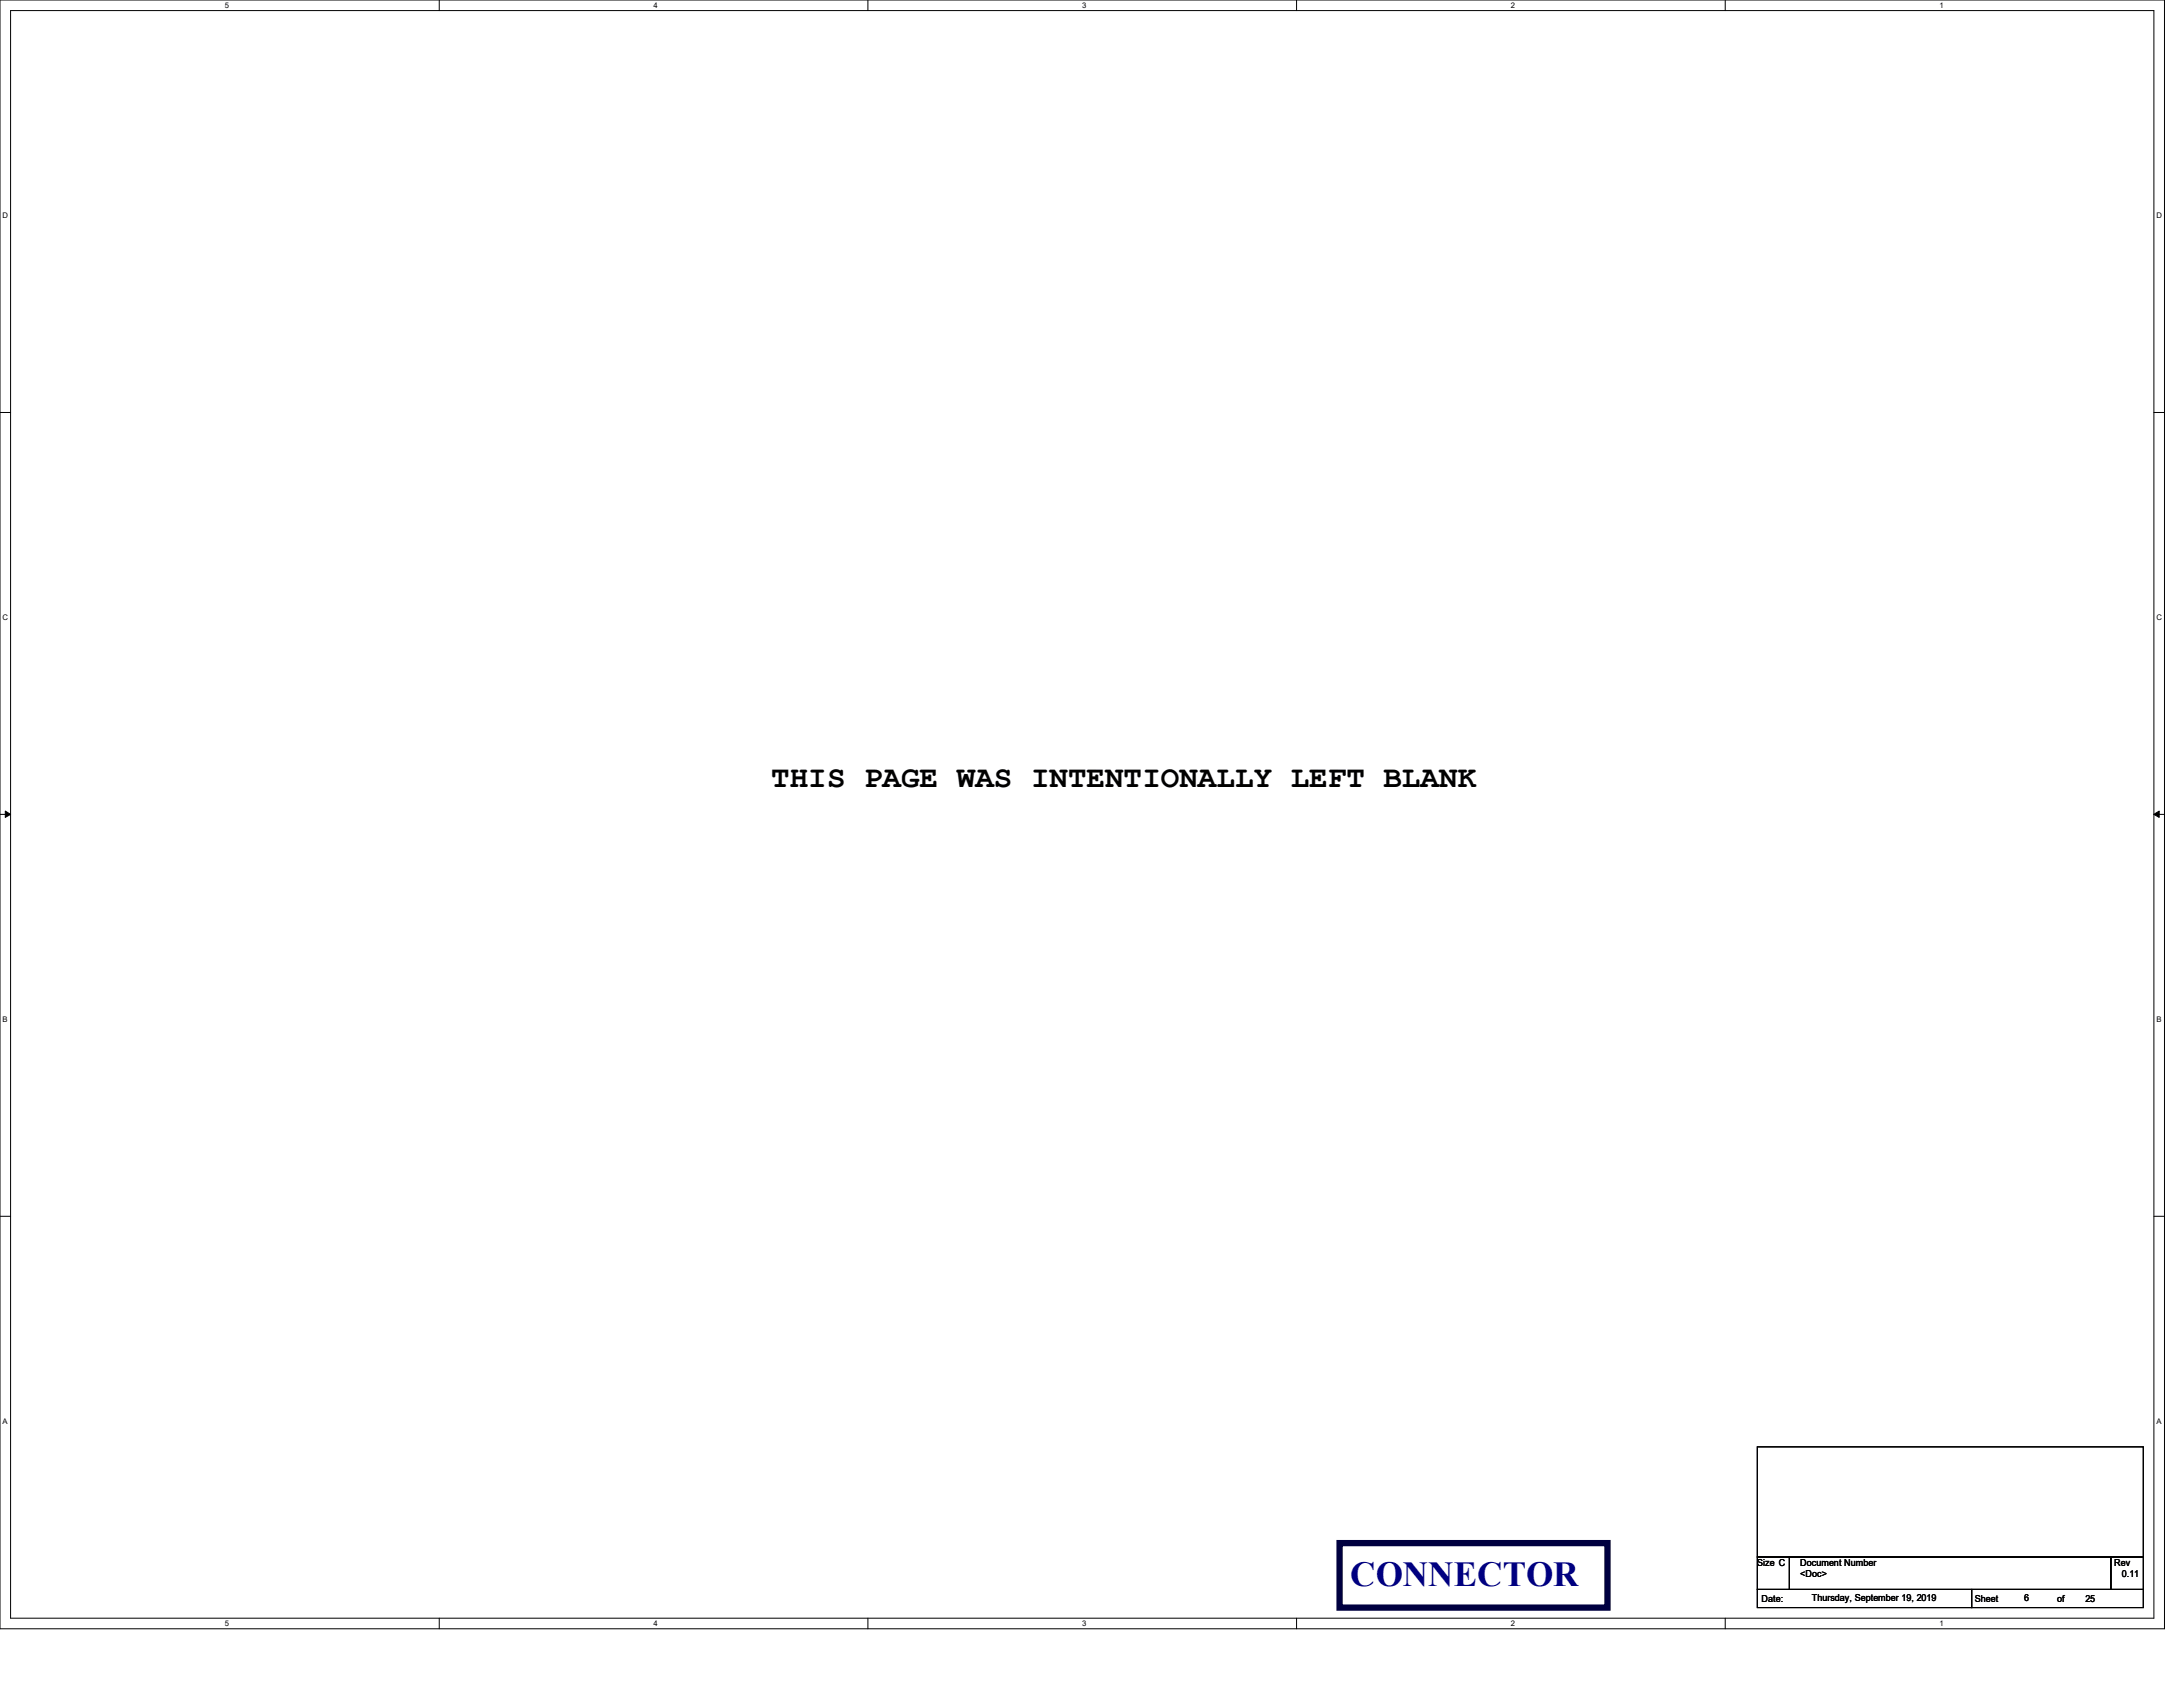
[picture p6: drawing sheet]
<svg xmlns="http://www.w3.org/2000/svg" width="279mm" height="216mm" viewBox="0 0 279 216" stroke-linecap="round" stroke-linejoin="round" font-family="sans-serif">
<defs><g id="words">
<text font-size="4.5" fill="#000080" x="172.8" y="203">CONNECTOR</text>
<text font-size="3.9" x="98.7" y="100.7">THIS PAGE WAS INTENTIONALLY LEFT BLANK</text>
<g font-size="1.2">
<text x="224.9" y="200.4">Size C</text>
<text x="230.4" y="200.4">Document Number</text>
<text x="230.4" y="201.8">&lt;Doc&gt;</text>
<text x="270.6" y="200.4">Rev</text>
<text x="271.6" y="201.8">0.11</text>
<text x="225.5" y="205.1">Date:</text>
<text x="231.9" y="204.9">Thursday, September 19, 2019</text>
<text x="252.8" y="205.1">Sheet</text>
<text x="259.1" y="204.9">6</text>
<text x="263.3" y="205.1">of</text>
<text x="266.9" y="205.1">25</text>
</g>
<g font-size="1">
<text x="28.8" y="1">5</text>
<text x="83.7" y="1">4</text>
<text x="138.5" y="1">3</text>
<text x="193.4" y="1">2</text>
<text x="248.2" y="1">1</text>
<text x=".3" y="27.9">D</text>
<text x="276" y="27.9">D</text>
<text x=".3" y="79.4">C</text>
<text x="276" y="79.4">C</text>
<text x=".3" y="130.8">B</text>
<text x="276" y="130.8">B</text>
<text x=".3" y="182.2">A</text>
<text x="276" y="182.2">A</text>
<text x="28.8" y="208.1">5</text>
<text x="83.7" y="208.1">4</text>
<text x="138.5" y="208.1">3</text>
<text x="193.4" y="208.1">2</text>
<text x="248.2" y="208.1">1</text>
</g>
</g></defs>
<path d="M0 0h277v208.4h-277zM1.4 1.4h274.3v205.7h-274.3z" fill="none" stroke="#000" stroke-width=".13"/>
<g fill="#fff">
<path d="M28.8 .1h.5v1.1h-.5z"/>
<path d="M28.8 207.2h.5v1.1h-.5z"/>
</g>
<path d="M56.2 0v1.4M56.2 207.1v1.3" fill="none" stroke="#000" stroke-width=".13"/>
<g fill="#fff">
<path d="M83.7 .1h.5v1.1h-.5z"/>
<path d="M83.7 207.2h.5v1.1h-.5z"/>
</g>
<path d="M111.1 0v1.4M111.1 207.1v1.3" fill="none" stroke="#000" stroke-width=".13"/>
<g fill="#fff">
<path d="M138.5 .1h.6v1.1h-.6z"/>
<path d="M138.5 207.2h.6v1.1h-.6z"/>
</g>
<path d="M165.9 0v1.4M165.9 207.1v1.3" fill="none" stroke="#000" stroke-width=".13"/>
<g fill="#fff">
<path d="M193.4 .1h.5v1.1h-.5z"/>
<path d="M193.4 207.2h.5v1.1h-.5z"/>
</g>
<path d="M220.8 0v1.4M220.8 207.1v1.3" fill="none" stroke="#000" stroke-width=".13"/>
<g fill="#fff">
<path d="M248.2 .1h.6v1.1h-.6z"/>
<path d="M248.2 207.2h.6v1.1h-.6z"/>
<path d="M.3 27.1h.8v1.1h-.8z"/>
<path d="M276 27.1h.7v1.1h-.7z"/>
<path d="M.3 78.5h.8v1.1h-.8z"/>
<path d="M276 78.5h.7v1.1h-.7z"/>
</g>
<path d="M0 52.8h1.4M275.7 52.8h1.3" fill="none" stroke="#000" stroke-width=".13"/>
<g fill="#fff">
<path d="M.3 129.9h.7v1.1h-.7z"/>
<path d="M276 129.9h.6v1.1h-.6z"/>
</g>
<path d="M0 104.2h1.4M275.7 104.2h1.3" fill="none" stroke="#000" stroke-width=".13"/>
<path d="M.7 103.8l.7 .4-.7 .4zM275.7 104.2l.7-.4v.8z" fill="#000" stroke="#000" stroke-width=".13"/>
<g fill="#fff">
<path d="M.3 181.4h.7v1.1h-.7z"/>
<path d="M276 181.4h.6v1.1h-.6z"/>
</g>
<path d="M0 155.7h1.4M275.7 155.7h1.3M224.9 185.2h49.4v14.1h-49.4zM224.9 199.3h4.1v4.1h-4.1zM229 199.3h41.2v4.1h-41.2zM270.2 199.3h4.1v4.1h-4.1zM224.9 203.4h27.4v2.3h-27.4zM252.3 203.4h22v2.3h-22z" fill="none" stroke="#000" stroke-width=".13"/>
<path d="M171.4 197.5h34.3v8.2h-34.3z" fill="none" stroke="#000040" stroke-width=".8"/>
<use href="#words"/>
</svg>
